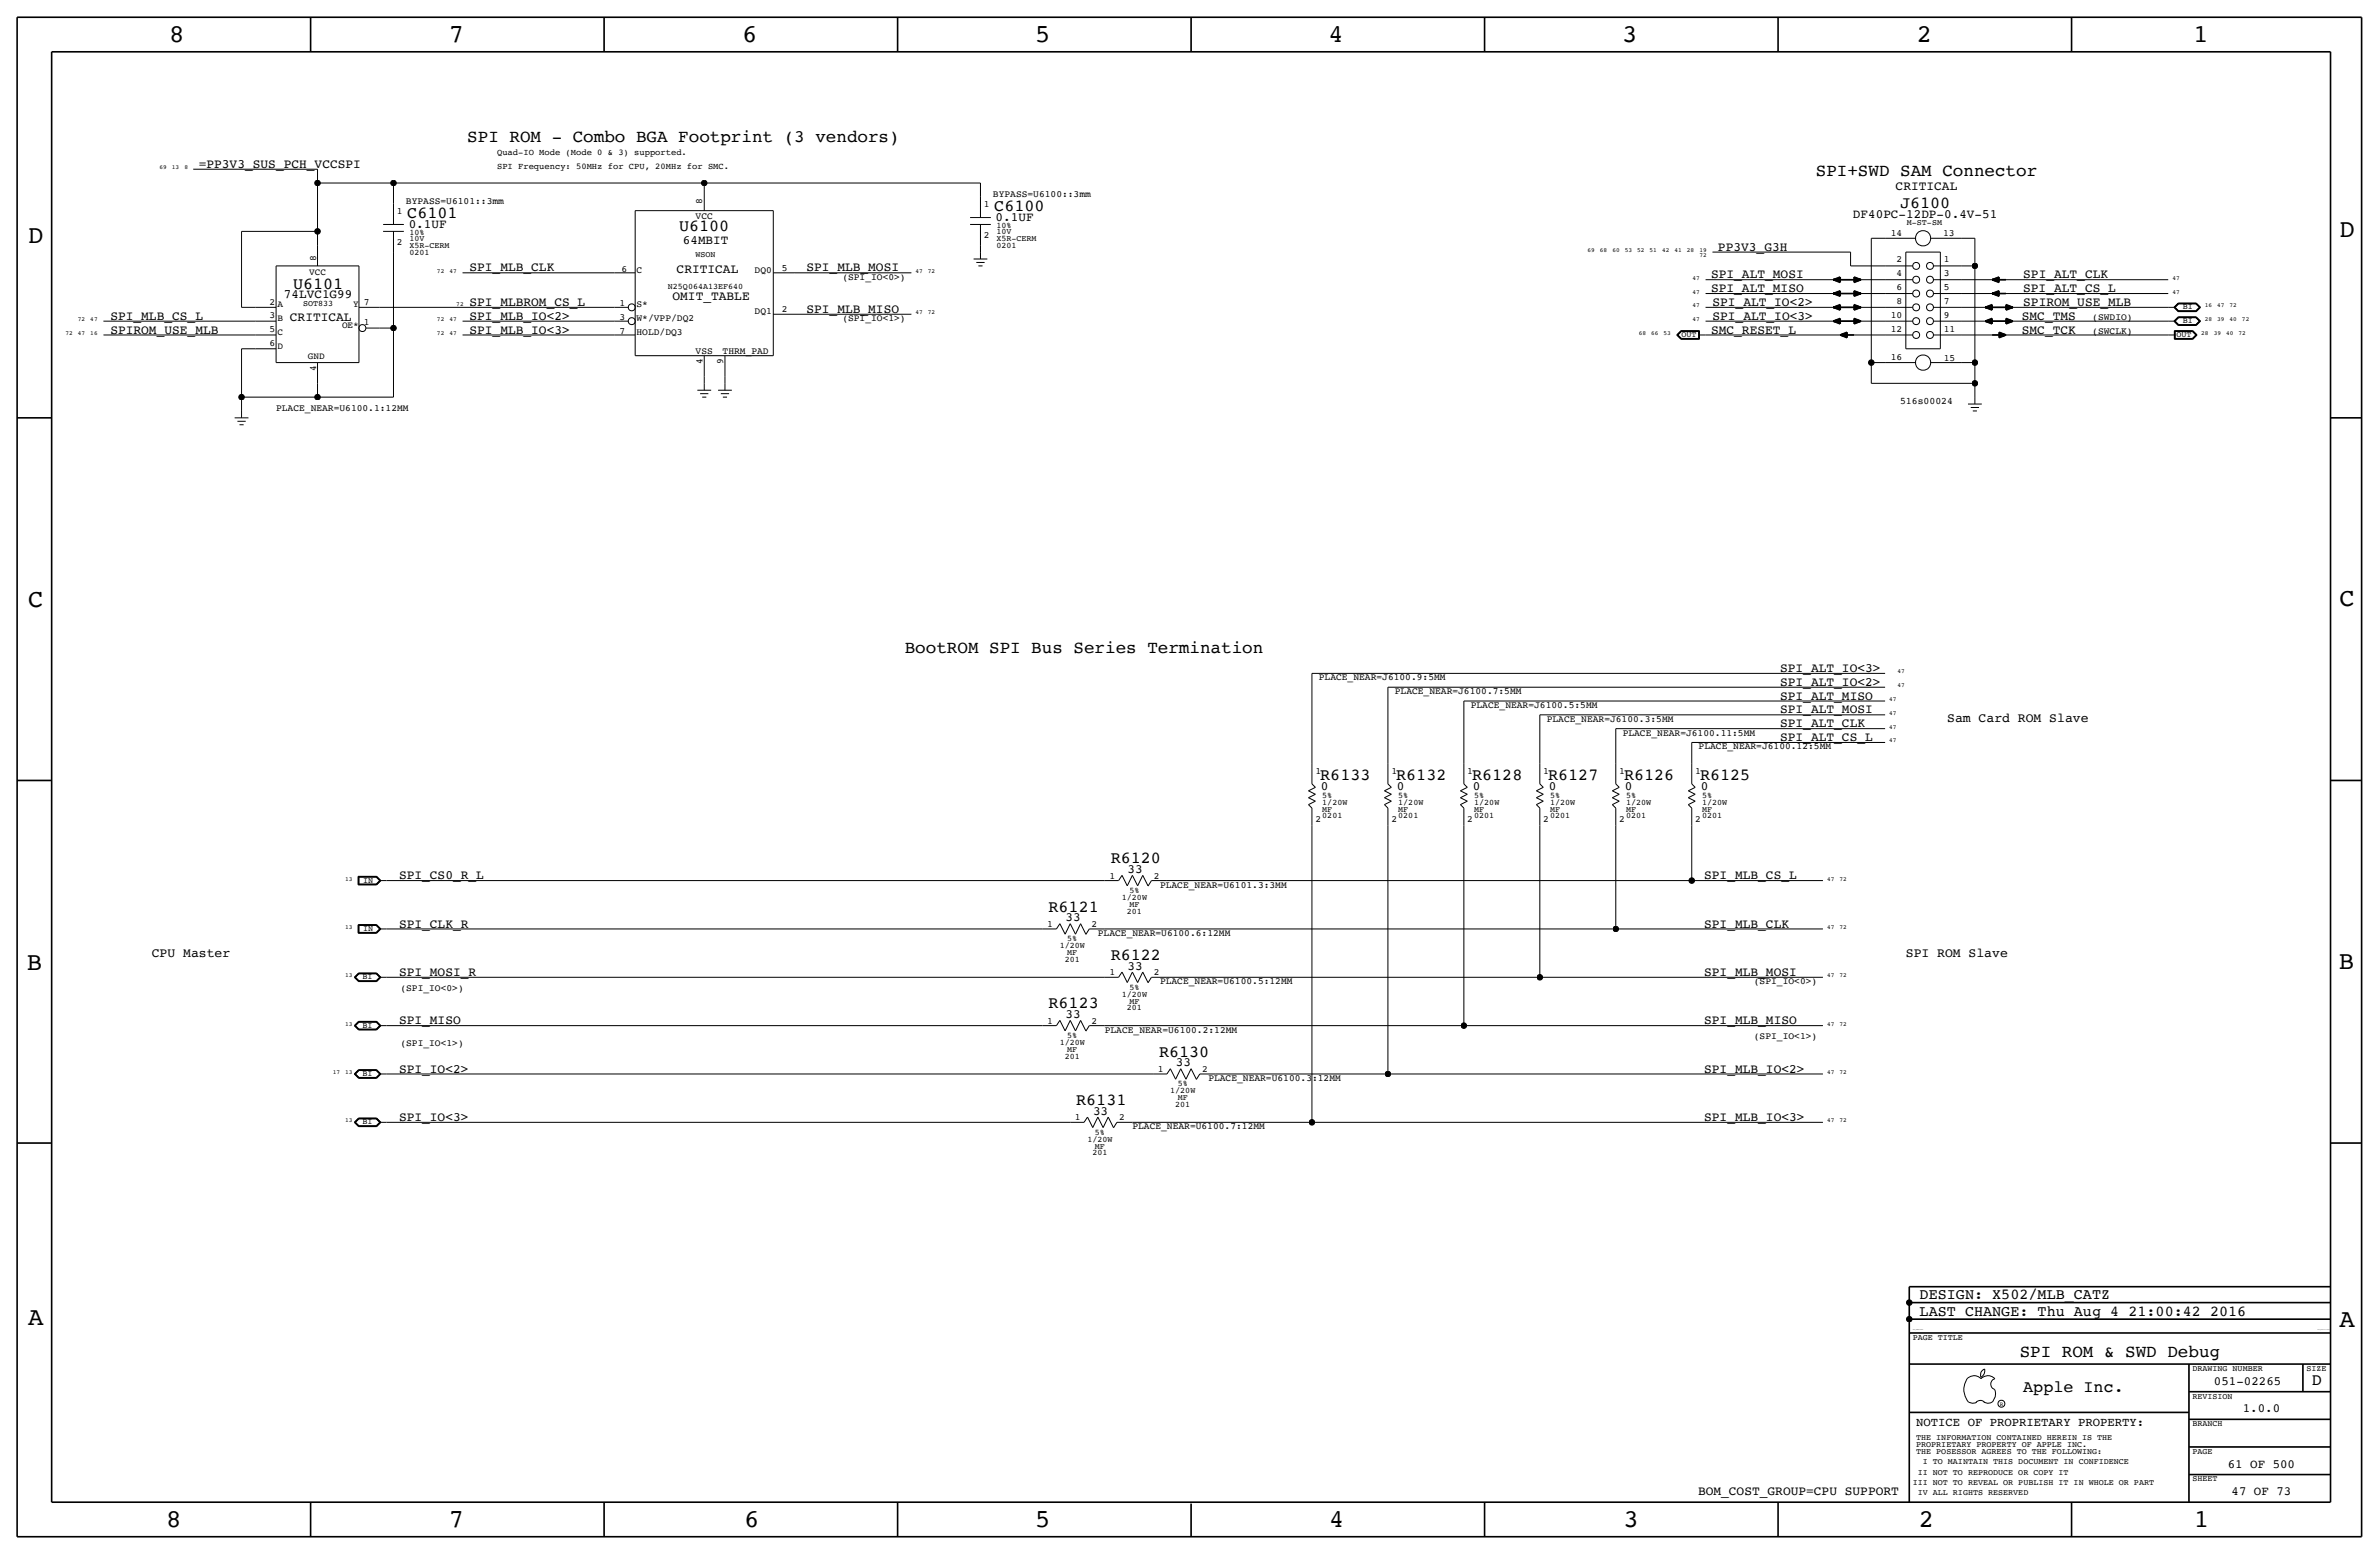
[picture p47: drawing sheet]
<svg xmlns="http://www.w3.org/2000/svg" width="875mm" height="572mm" viewBox="0 0 875 572" stroke-linecap="round" stroke-linejoin="round" font-family="sans-serif">
<defs><g id="words">
<g font-size="9.4">
<text x="62.2" y="15.5">8</text>
<text x="165.1" y="15.5">7</text>
<text x="273" y="15.5">6</text>
<text x="380.7" y="15.5">5</text>
<text x="488.7" y="15.5">4</text>
<text x="596.6" y="15.5">3</text>
<text x="705" y="15.5">2</text>
<text x="806.6" y="15.5">1</text>
<text x="10.4" y="89.4">D</text>
<text x="860.5" y="87.1">D</text>
<text x="10.4" y="223.3">C</text>
<text x="860.5" y="222.8">C</text>
<text x="9.9" y="356.6">B</text>
<text x="860.2" y="356.4">B</text>
<text x="10.4" y="487.4">A</text>
<text x="860.5" y="488.2">A</text>
<text x="61.2" y="561.6">8</text>
<text x="165.1" y="561.6">7</text>
<text x="273.8" y="561.6">6</text>
<text x="380.7" y="561.6">5</text>
<text x="488.9" y="561.6">4</text>
<text x="597.1" y="561.6">3</text>
<text x="705.8" y="561.6">2</text>
<text x="806.9" y="561.6">1</text>
</g>
<g font-size="6.5">
<text x="171.9" y="52.1">SPI ROM - Combo BGA Footprint (3 vendors)</text>
<text x="667.9" y="64.8">SPI+SWD SAM Connector</text>
<text x="332.8" y="240">BootROM SPI Bus Series Termination</text>
<text x="742.9" y="499.1">SPI ROM &amp; SWD Debug</text>
</g>
<g font-size="6.2">
<text x="365.7" y="77.5">C6100</text>
<text x="698.9" y="76.5">J6100</text>
<text x="149.8" y="80">C6101</text>
<text x="249.8" y="85.1">U6100</text>
<text x="107.8" y="106.1">U6101</text>
<text x="485.6" y="286.8">R6133</text>
<text x="513.5" y="286.8">R6132</text>
<text x="541.5" y="286.8">R6128</text>
<text x="569.4" y="286.8">R6127</text>
<text x="597.4" y="286.8">R6126</text>
<text x="625.3" y="286.8">R6125</text>
<text x="408.5" y="317.5">R6120</text>
<text x="385.7" y="335.3">R6121</text>
<text x="408.5" y="353.1">R6122</text>
<text x="385.7" y="370.8">R6123</text>
<text x="426.3" y="388.6">R6130</text>
<text x="395.8" y="406.4">R6131</text>
<text x="850.3" y="509.3">D</text>
<text x="744.2" y="511.8">Apple Inc.</text>
</g>
<g font-size="5.6">
<text x="706.1" y="477.8">DESIGN: X502/MLB_CATZ</text>
<text x="706.1" y="483.9">LAST CHANGE: Thu Aug 4 21:00:42 2016</text>
</g>
<g font-size="4.8">
<text x="716.2" y="265.4">Sam Card ROM Slave</text>
<text x="55.8" y="351.8">CPU Master</text>
<text x="701" y="351.8">SPI ROM Slave</text>
</g>
<g font-size="4.7">
<text x="73.1" y="61.7">=PP3V3_SUS_PCH_VCCSPI</text>
<text x="697.2" y="69.9">CRITICAL</text>
<text x="150.3" y="83.8">0.1UF</text>
<text x="366.2" y="81.3">0.1UF</text>
<text x="681.5" y="80">DF40PC-12DP-0.4V-51</text>
<text x="251.1" y="89.7">64MBIT</text>
<text x="631.9" y="92.2">PP3V3_G3H</text>
<text x="172.7" y="99.8">SPI_MLB_CLK</text>
<text x="248.9" y="100.3">CRITICAL</text>
<text x="296.6" y="99.8">SPI_MLB_MOSI</text>
<text x="629.4" y="102.4">SPI_ALT_MOSI</text>
<text x="629.4" y="107.4">SPI_ALT_MISO</text>
<text x="744.2" y="107.4">SPI_ALT_CS_L</text>
<text x="744.2" y="102.4">SPI_ALT_CLK</text>
<text x="104.5" y="109.6">74LVC1G99</text>
<text x="172.7" y="112.5">SPI_MLBROM_CS_L</text>
<text x="247.4" y="110.5">OMIT_TABLE</text>
<text x="629.9" y="112.5">SPI_ALT_IO&lt;2&gt;</text>
<text x="744.2" y="112.5">SPIROM_USE_MLB</text>
<text x="40.6" y="117.6">SPI_MLB_CS_L</text>
<text x="106.6" y="118.1">CRITICAL</text>
<text x="172.7" y="117.6">SPI_MLB_IO&lt;2&gt;</text>
<text x="296.6" y="115.1">SPI_MLB_MISO</text>
<text x="629.9" y="117.6">SPI_ALT_IO&lt;3&gt;</text>
<text x="743.7" y="117.6">SMC_TMS</text>
<text x="40.6" y="122.7">SPIROM_USE_MLB</text>
<text x="172.7" y="122.7">SPI_MLB_IO&lt;3&gt;</text>
<text x="629.4" y="122.7">SMC_RESET_L</text>
<text x="743.7" y="122.7">SMC_TCK</text>
<text x="654.8" y="247.1">SPI_ALT_IO&lt;3&gt;</text>
<text x="654.8" y="257.3">SPI_ALT_MISO</text>
<text x="654.8" y="252.2">SPI_ALT_IO&lt;2&gt;</text>
<text x="654.8" y="262.4">SPI_ALT_MOSI</text>
<text x="654.8" y="267.5">SPI_ALT_CLK</text>
<text x="654.8" y="272.5">SPI_ALT_CS_L</text>
<text x="485.9" y="290.6">0</text>
<text x="513.8" y="290.6">0</text>
<text x="541.7" y="290.6">0</text>
<text x="569.7" y="290.6">0</text>
<text x="597.6" y="290.6">0</text>
<text x="625.6" y="290.6">0</text>
<text x="146.8" y="323.3">SPI_CS0_R_L</text>
<text x="414.7" y="321.1">33</text>
<text x="626.8" y="323.3">SPI_MLB_CS_L</text>
<text x="146.8" y="341.1">SPI_CLK_R</text>
<text x="391.9" y="338.8">33</text>
<text x="626.8" y="341.1">SPI_MLB_CLK</text>
<text x="146.8" y="358.9">SPI_MOSI_R</text>
<text x="414.7" y="356.6">33</text>
<text x="626.8" y="358.9">SPI_MLB_MOSI</text>
<text x="146.8" y="376.7">SPI_MISO</text>
<text x="391.9" y="374.4">33</text>
<text x="626.8" y="376.7">SPI_MLB_MISO</text>
<text x="146.8" y="394.5">SPI_IO&lt;2&gt;</text>
<text x="432.5" y="392.2">33</text>
<text x="626.8" y="394.5">SPI_MLB_IO&lt;2&gt;</text>
<text x="146.8" y="412.2">SPI_IO&lt;3&gt;</text>
<text x="402" y="410">33</text>
<text x="626.8" y="412.2">SPI_MLB_IO&lt;3&gt;</text>
<text x="624.6" y="549.9">BOM_COST_GROUP=CPU SUPPORT</text>
</g>
<g font-size="4.6">
<text x="814.3" y="509.3">051-02265</text>
<text x="824.9" y="519.4">1.0.0</text>
<text x="819.4" y="539.8">61 OF 500</text>
<text x="820.8" y="549.9">47 OF 73</text>
</g>
<text font-size="4.5" x="704.8" y="524.5">NOTICE OF PROPRIETARY PROPERTY:</text>
<text font-size="3.6" x="698.9" y="148.6">516s00024</text>
<g font-size="3.5">
<text x="149.3" y="74.9">BYPASS=U6101::3mm</text>
<text x="258.3" y="74.9" transform="rotate(-90 258.3 74.9)">8</text>
<text x="361.9" y="76.2">1</text>
<text x="365.2" y="72.4">BYPASS=U6100::3mm</text>
<text x="146" y="78.7">1</text>
<text x="255.8" y="80.5">VCC</text>
<text x="361.9" y="87.6">2</text>
<text x="695.5" y="86.9">14</text>
<text x="714.7" y="86.9">13</text>
<text x="146" y="90.2">2</text>
<text x="113.7" y="101.1">VCC</text>
<text x="116.3" y="96" transform="rotate(-90 116.3 96)">8</text>
<text x="228.6" y="99.9">6</text>
<text x="234.1" y="100.3">C</text>
<text x="277.6" y="100.3">DQ0</text>
<text x="287.6" y="99.6">5</text>
<text x="697.6" y="101.6">4</text>
<text x="697.6" y="96.5">2</text>
<text x="715" y="101.6">3</text>
<text x="715" y="96.5">1</text>
<text x="309.8" y="102.9">(SPI_IO&lt;0&gt;)</text>
<text x="697.6" y="106.7">6</text>
<text x="715" y="106.7">5</text>
<text x="99.2" y="112">2</text>
<text x="102.1" y="113">A</text>
<text x="130" y="113">Y</text>
<text x="133.8" y="112">7</text>
<text x="227.8" y="112.6">1</text>
<text x="234.1" y="113">S*</text>
<text x="697.6" y="111.8">8</text>
<text x="715" y="111.8">7</text>
<text x="99.2" y="117.1">3</text>
<text x="102.1" y="118.1">B</text>
<text x="133.8" y="119.6">1</text>
<text x="227.8" y="117.7">3</text>
<text x="234.1" y="118.1">W*/VPP/DQ2</text>
<text x="277.6" y="115.6">DQ1</text>
<text x="287.6" y="114.9">2</text>
<text x="309.8" y="118.1">(SPI_IO&lt;1&gt;)</text>
<text x="695.5" y="116.8">10</text>
<text x="715" y="116.8">9</text>
<text x="769.6" y="117.6">(SWDIO)</text>
<text x="99.2" y="122.2">5</text>
<text x="102.1" y="123.2">C</text>
<text x="125.8" y="120.6">OE*</text>
<text x="227.8" y="122.7">7</text>
<text x="234.1" y="123.2">HOLD/DQ3</text>
<text x="695.5" y="121.9">12</text>
<text x="715" y="121.9">11</text>
<text x="769.6" y="122.7">(SWCLK)</text>
<text x="99.2" y="127.3">6</text>
<text x="102.1" y="128.3">D</text>
<text x="255.8" y="130.3">VSS</text>
<text x="265.8" y="130.3">THRM_PAD</text>
<text x="113.2" y="132.1">GND</text>
<text x="116.3" y="136.5" transform="rotate(-90 116.3 136.5)">4</text>
<text x="258.4" y="134" transform="rotate(-90 258.4 134)">4</text>
<text x="266" y="134" transform="rotate(-90 266 134)">9</text>
<text x="695.5" y="132.3">16</text>
<text x="715" y="132.6">15</text>
<text x="101.5" y="151.1">PLACE_NEAR=U6100.1:12MM</text>
<text x="485.1" y="250.2">PLACE_NEAR=J6100.9:5MM</text>
<text x="513" y="255.3">PLACE_NEAR=J6100.7:5MM</text>
<text x="541" y="260.4">PLACE_NEAR=J6100.5:5MM</text>
<text x="568.9" y="265.4">PLACE_NEAR=J6100.3:5MM</text>
<text x="596.8" y="270.5">PLACE_NEAR=J6100.11:5MM</text>
<text x="624.8" y="275.6">PLACE_NEAR=J6100.12:5MM</text>
<text x="483.8" y="284.5">1</text>
<text x="511.8" y="284.5">1</text>
<text x="539.7" y="284.5">1</text>
<text x="567.6" y="284.5">1</text>
<text x="595.6" y="284.5">1</text>
<text x="623.5" y="284.5">1</text>
<text x="483.8" y="302.3">2</text>
<text x="511.8" y="302.3">2</text>
<text x="539.7" y="302.3">2</text>
<text x="567.6" y="302.3">2</text>
<text x="595.6" y="302.3">2</text>
<text x="623.5" y="302.3">2</text>
<text x="408" y="323.1">1</text>
<text x="424.4" y="323.1">2</text>
<text x="426.7" y="326.4">PLACE_NEAR=U6101.3:3MM</text>
<text x="385.2" y="340.9">1</text>
<text x="401.5" y="340.9">2</text>
<text x="403.8" y="344.2">PLACE_NEAR=U6100.6:12MM</text>
<text x="408" y="358.6">1</text>
<text x="424.4" y="358.6">2</text>
<text x="147.3" y="364.5">(SPI_IO&lt;0&gt;)</text>
<text x="426.7" y="362">PLACE_NEAR=U6100.5:12MM</text>
<text x="645.1" y="361.9">(SPI_IO&lt;0&gt;)</text>
<text x="385.2" y="376.4">1</text>
<text x="401.5" y="376.4">2</text>
<text x="406.3" y="379.7">PLACE_NEAR=U6100.2:12MM</text>
<text x="645.1" y="382.3">(SPI_IO&lt;1&gt;)</text>
<text x="147.3" y="384.8">(SPI_IO&lt;1&gt;)</text>
<text x="425.8" y="394.2">1</text>
<text x="442.2" y="394.2">2</text>
<text x="444.4" y="397.5">PLACE_NEAR=U6100.3:12MM</text>
<text x="395.3" y="412">1</text>
<text x="411.7" y="412">2</text>
<text x="416.5" y="415.3">PLACE_NEAR=U6100.7:12MM</text>
</g>
<g font-size="3.2">
<text x="182.8" y="57.2">Quad-IO Mode (Mode 0 &amp; 3) supported.</text>
<text x="182.8" y="62.2">SPI Frequency: 50MHz for CPU, 20MHz for SMC.</text>
</g>
<g font-size="3.1">
<text x="366.5" y="83.8">10%</text>
<text x="701.4" y="82.8">M-ST-SM</text>
<text x="150.6" y="88.6">10V</text>
<text x="150.6" y="86.4">10%</text>
<text x="366.5" y="88.6">X5R-CERM</text>
<text x="366.5" y="86.1">10V</text>
<text x="150.6" y="93.7">0201</text>
<text x="150.6" y="91.2">X5R-CERM</text>
<text x="255.8" y="94.5">WSON</text>
<text x="366.5" y="91.2">0201</text>
<text x="245.7" y="106.2">N25Q064A13EF640</text>
<text x="111.5" y="112.4">SOT833</text>
<text x="802.8" y="113.8">BI</text>
<text x="802.8" y="118.9">BI</text>
<text x="618.4" y="124">OUT</text>
<text x="800.6" y="124">OUT</text>
<text x="486.4" y="293.4">5%</text>
<text x="514.3" y="293.4">5%</text>
<text x="542.2" y="293.4">5%</text>
<text x="570.2" y="293.4">5%</text>
<text x="598.1" y="293.4">5%</text>
<text x="626.1" y="293.4">5%</text>
<text x="486.4" y="298.5">MF</text>
<text x="486.4" y="295.9">1/20W</text>
<text x="514.3" y="298.5">MF</text>
<text x="514.3" y="295.9">1/20W</text>
<text x="542.2" y="298.5">MF</text>
<text x="542.2" y="295.9">1/20W</text>
<text x="570.2" y="298.5">MF</text>
<text x="570.2" y="295.9">1/20W</text>
<text x="598.1" y="298.5">MF</text>
<text x="598.1" y="295.9">1/20W</text>
<text x="626.1" y="298.5">MF</text>
<text x="626.1" y="295.9">1/20W</text>
<text x="486.4" y="301">0201</text>
<text x="514.3" y="301">0201</text>
<text x="542.2" y="301">0201</text>
<text x="570.2" y="301">0201</text>
<text x="598.1" y="301">0201</text>
<text x="626.1" y="301">0201</text>
<text x="133.6" y="324.6">IN</text>
<text x="415.4" y="328.4">5%</text>
<text x="412.6" y="331">1/20W</text>
<text x="415.4" y="333.5">MF</text>
<text x="414.5" y="336">201</text>
<text x="133.6" y="342.4">IN</text>
<text x="392.6" y="346.2">5%</text>
<text x="389.8" y="348.7">1/20W</text>
<text x="391.6" y="353.8">201</text>
<text x="392.6" y="351.3">MF</text>
<text x="133.3" y="360.2">BI</text>
<text x="415.4" y="364">5%</text>
<text x="412.6" y="366.5">1/20W</text>
<text x="414.5" y="371.6">201</text>
<text x="415.4" y="369.1">MF</text>
<text x="133.3" y="378">BI</text>
<text x="392.6" y="381.8">5%</text>
<text x="389.8" y="384.3">1/20W</text>
<text x="391.6" y="389.4">201</text>
<text x="392.6" y="386.8">MF</text>
<text x="133.3" y="395.7">BI</text>
<text x="433.2" y="399.5">5%</text>
<text x="430.4" y="402.1">1/20W</text>
<text x="432.3" y="407.2">201</text>
<text x="433.2" y="404.6">MF</text>
<text x="133.3" y="413.5">BI</text>
<text x="399.9" y="419.9">1/20W</text>
<text x="402.7" y="417.3">5%</text>
<text x="401.8" y="424.9">201</text>
<text x="402.7" y="422.4">MF</text>
<text x="703.5" y="492.8">PAGE TITLE</text>
<text x="806.4" y="504.2">DRAWING NUMBER</text>
<text x="848.3" y="504.2">SIZE</text>
<text x="806.4" y="514.3">REVISION</text>
<text x="806.4" y="524.5">BRANCH</text>
<text x="704.8" y="532.1">PROPRIETARY PROPERTY OF APPLE INC.</text>
<text x="704.8" y="529.6">THE INFORMATION CONTAINED HEREIN IS THE</text>
<text x="704.8" y="534.7">THE POSESSOR AGREES TO THE FOLLOWING:</text>
<text x="707.2" y="538.5">I TO MAINTAIN THIS DOCUMENT IN CONFIDENCE</text>
<text x="806.4" y="534.7">PAGE</text>
<text x="705.4" y="542.3">II NOT TO REPRODUCE OR COPY IT</text>
<text x="806.4" y="544.8">SHEET</text>
<text x="703.5" y="546.1">III NOT TO REVEAL OR PUBLISH IT IN WHOLE OR PART</text>
<text x="705.4" y="549.9">IV ALL RIGHTS RESERVED</text>
</g>
<g font-size="2.3">
<text x="58.7" y="62.2">69</text>
<text x="63.2" y="62.2">13</text>
<text x="67.8" y="62.2">8</text>
<text x="583.9" y="92.7">69</text>
<text x="588.5" y="92.7">68</text>
<text x="593" y="92.7">60</text>
<text x="597.6" y="92.7">53</text>
<text x="602.2" y="92.7">52</text>
<text x="606.8" y="92.7">51</text>
<text x="611.3" y="92.7">42</text>
<text x="615.9" y="92.7">41</text>
<text x="620.5" y="92.7">28</text>
<text x="625" y="94.5">72</text>
<text x="625" y="92.7">19</text>
<text x="160.7" y="100.3">72</text>
<text x="165.3" y="100.3">47</text>
<text x="336.8" y="100.3">47</text>
<text x="341.3" y="100.3">72</text>
<text x="622.5" y="102.9">47</text>
<text x="622.5" y="108">47</text>
<text x="799" y="108">47</text>
<text x="799" y="102.9">47</text>
<text x="167.8" y="112.5">72</text>
<text x="622.5" y="113">47</text>
<text x="810.9" y="113">16</text>
<text x="815.5" y="113">47</text>
<text x="820.1" y="113">72</text>
<text x="28.7" y="118.1">72</text>
<text x="33.2" y="118.1">47</text>
<text x="160.7" y="118.1">72</text>
<text x="165.3" y="118.1">47</text>
<text x="336.8" y="115.6">47</text>
<text x="341.3" y="115.6">72</text>
<text x="622.5" y="118.1">47</text>
<text x="810.9" y="118.1">28</text>
<text x="815.5" y="118.1">39</text>
<text x="820.1" y="118.1">40</text>
<text x="824.6" y="118.1">72</text>
<text x="24.1" y="123.2">72</text>
<text x="28.7" y="123.2">47</text>
<text x="33.2" y="123.2">16</text>
<text x="160.7" y="123.2">72</text>
<text x="165.3" y="123.2">47</text>
<text x="602.7" y="123.2">68</text>
<text x="607.3" y="123.2">66</text>
<text x="611.9" y="123.2">53</text>
<text x="809.7" y="123.2">28</text>
<text x="814.2" y="123.2">39</text>
<text x="818.8" y="123.2">40</text>
<text x="823.4" y="123.2">72</text>
<text x="697.9" y="247.6">47</text>
<text x="694.9" y="257.8">47</text>
<text x="697.9" y="252.7">47</text>
<text x="694.9" y="262.9">47</text>
<text x="694.9" y="268">47</text>
<text x="694.9" y="273">47</text>
<text x="126.9" y="323.8">13</text>
<text x="672" y="323.8">47</text>
<text x="676.6" y="323.8">72</text>
<text x="126.9" y="341.6">13</text>
<text x="672" y="341.6">47</text>
<text x="676.6" y="341.6">72</text>
<text x="127" y="359.4">13</text>
<text x="672" y="359.4">47</text>
<text x="676.6" y="359.4">72</text>
<text x="127" y="377.2">13</text>
<text x="672" y="377.2">47</text>
<text x="676.6" y="377.2">72</text>
<text x="122.4" y="395">17</text>
<text x="127" y="395">13</text>
<text x="672" y="395">47</text>
<text x="676.6" y="395">72</text>
<text x="127" y="412.8">13</text>
<text x="672" y="412.7">47</text>
<text x="676.6" y="412.7">72</text>
</g>
<text font-size="2.2" x="735.5" y="516.9">R</text>
<g font-size=".4">
<text x="703.5" y="488.9">SYNC_MASTER=PAULM</text>
<text x="852.4" y="488.9">SYNC_DATE=06/15/2015</text>
</g>
</g></defs>
<g fill="none" stroke="#000" stroke-width=".37">
<path d="M71.1 62.2h45.7zM116.8 67.3h27.9zM116.8 62.2v5.1zM116.8 67.3v17.8zM144.7 67.3h114.3zM144.7 67.3v7.6zM144.7 74.9v7.7zM233.6 77.5h50.8zM233.6 77.5v53.3zM259 67.3v2.6zM259 69.9v7.6zM259 67.3h101.6z"/>
<path d="M284.4 77.5v53.3zM360.6 67.3v5.1zM360.6 72.4v7.6zM88.8 85.1h28zM88.8 85.1v27.9zM101.5 97.8h30.5zM101.5 97.8v35.5zM116.8 85.1v5.1zM116.8 90.2v7.6zM132 97.8v35.5zM140.9 82.6h7.6zM140.9 85.1h7.6z"/>
<path d="M144.7 92.7v28zM144.7 85.1v7.6zM356.8 80h7.6zM356.8 82.6h7.6zM358.1 95.3h5.1zM359.1 96.5h3.1zM359.9 97.8h1.5zM360.6 90.2v2.5zM360.6 92.7v2.6zM360.6 82.5v7.7zM629.9 92.7h50.8zM680.7 92.7v5.1z"/>
<path d="M680.7 97.8h12.7zM688.3 87.6v45.8zM688.3 87.6h5.1zM693.4 87.6h11.1zM693.4 97.8h10.1zM701 92.7h12.7zM701 92.7v35.6zM710.1 87.6h11.2zM711.1 97.8h10.2zM713.7 92.7v35.6zM721.3 87.6h5.1zM721.3 97.8h5.1z"/>
<path d="M726.4 87.6v10.2zM726.4 97.8v35.5zM38 118.1h55.9zM88.8 113h5.1zM93.9 118.1h7.6zM93.9 113h7.6zM132 113h7.6zM139.6 113h86.4zM170.1 100.3h55.9zM170.1 118.1h55.9zM226 113h5.1zM226 118.1h5.1z"/>
<path d="M226 100.3h7.6zM284.4 115.6h7.6zM284.4 100.3h7.6zM292 115.6h43.2zM292 100.3h43.2zM627.3 118.1h66.1zM627.3 108h66.1zM627.3 113h66.1zM627.3 102.9h66.1zM693.4 102.9h10.1zM693.4 118.1h10.1zM693.4 113h10.1z"/>
<path d="M693.4 108h10.1zM711.1 118.1h10.2zM711.1 113h10.2zM711.1 108h10.2zM711.1 102.9h10.2zM721.3 118.1h76.2zM721.3 102.9h76.2zM721.3 108h76.2zM721.3 113h76.2zM797.5 113h2.5zM797.5 118.1h2.5zM799.6 113l1.6 1.6z"/>
<path d="M799.6 118.1l1.6 1.6zM799.6 113l1.6-1.5zM799.6 118.1l1.6-1.6zM799.7 113l1.5-1.4zM799.7 118.1l1.5-1.5zM799.7 113l1.5 1.5zM799.7 118.1l1.5 1.5zM799.9 113l1.4 1.4zM799.9 118.1l1.4 1.4zM799.9 118.1l1.4-1.4zM800 113l1.3-1.2zM800 118.1l1.3-1.3z"/>
<path d="M800 113l1.3 1.3zM800 118.1l1.3 1.3zM801.2 114.6h6.6zM801.2 119.7h6.6zM801.2 111.5h6.6zM801.2 116.5h6.6zM801.2 111.6h6.6zM801.2 116.6h6.6zM801.2 114.5h6.6zM801.2 119.6h6.6zM801.3 114.4h6.4zM801.3 119.5h6.4z"/>
<path d="M801.3 111.7l-1.4 1.3zM801.3 111.7h6.4zM801.3 116.7h6.4zM801.3 114.3h6.4zM801.3 111.8h6.4zM801.3 119.4h6.4zM801.3 116.8h6.4zM807.7 111.8l1.2 1.2zM807.7 116.8l1.2 1.3zM807.7 114.3l1.2-1.3zM807.7 119.4l1.2-1.3zM807.7 111.7l1.4 1.3z"/>
<path d="M807.7 116.7l1.4 1.4zM807.7 114.4l1.4-1.4zM807.7 119.5l1.4-1.4zM807.8 114.5l1.4-1.5zM807.8 119.6l1.4-1.5zM807.8 111.6l1.4 1.4zM807.8 116.6l1.4 1.5zM807.8 119.7l1.6-1.6zM807.8 111.5l1.6 1.5zM807.8 116.5l1.6 1.6zM809.4 113l-1.6 1.6zM38 123.2h55.9z"/>
<path d="M88.8 128.3v17.8zM88.8 128.3h5.1zM93.9 123.2h7.6zM93.9 128.3h7.6zM101.5 133.4h30.5zM116.8 133.3v7.7zM134.6 120.7h5zM139.6 120.7h5.1zM144.7 120.7v25.4zM170.1 123.2h55.9zM226 123.2h7.6zM233.6 130.8h50.8z"/>
<path d="M259 138.4v2.6zM259 130.8v7.6zM266.6 138.4v2.6zM266.6 130.8v7.6zM616.7 123.2l1.6 1.6zM616.7 123.2l1.6-1.6zM616.9 123.2l1.4-1.5zM616.9 123.2l1.4 1.5zM617 123.2l1.4 1.4zM617 123.2l1.4-1.4zM617.2 123.2l1.2 1.3zM617.2 123.2l1.2-1.3z"/>
<path d="M618.3 121.6h6.8zM618.3 124.8h6.8zM618.3 124.7h6.7zM618.3 121.7h6.7zM618.4 121.8h6.5zM618.4 124.6h6.5zM618.4 121.9h6.4zM618.4 124.5h6.4zM624.8 123.2h2.5zM624.8 121.9v2.6zM624.9 121.8v2.8zM625 121.7v3z"/>
<path d="M625.1 121.6v3.2zM627.3 123.2h66.1zM688.3 133.4v7.6zM688.3 133.4h5.1zM693.4 133.4h11.1zM693.4 123.2h10.1zM701 128.3h12.7zM710.1 133.4h11.2zM711.1 123.2h10.2zM721.3 133.4h5.1zM721.3 123.2h76.2zM726.4 133.3v7.7z"/>
<path d="M797.5 123.2h2.5zM799.7 124.8h6.9zM799.7 121.6v3.2zM799.7 121.6h6.9zM799.8 121.7v3zM799.8 124.7h6.7zM799.8 121.7h6.7zM799.9 121.8h6.5zM799.9 121.8v2.8zM799.9 124.6h6.6zM800 121.9h6.4zM800 121.9v2.6z"/>
<path d="M800 124.5h6.4zM806.4 124.5l1.3-1.3zM806.4 121.9l1.3 1.3zM806.4 121.8l1.4 1.4zM806.4 124.6l1.4-1.4zM806.5 124.7l1.5-1.5zM806.5 121.7l1.5 1.5zM806.6 121.6l1.5 1.6zM806.6 124.8l1.5-1.6zM86.3 153.7h5.1zM87.3 154.9h3.1zM88.1 156.2h1.5z"/>
<path d="M88.8 146.1h28zM88.8 146.1v5zM88.8 151.1v2.6zM116.8 146.1h27.9zM116.8 141v5.1zM256.5 143.5h5.1zM257.5 144.8h3.1zM258.3 146.1h1.5zM259 141v2.5zM264.1 143.5h5.1zM265.1 144.8h3.1zM265.9 146.1h1.5z"/>
<path d="M266.6 141v2.5zM688.3 141h38.1zM723.8 148.6h5.1zM724.9 149.9h3zM725.6 151.1h1.6zM726.4 141v5zM726.4 146.1v2.5zM482.5 247.6v33.1zM482.5 247.7h210.9zM510.5 252.7v28zM510.5 252.7h182.9zM538.4 257.8v22.9z"/>
<path d="M538.4 257.8h155zM566.4 262.9v17.8zM566.4 262.9h127zM594.3 268v12.7zM594.3 268h99.1zM622.2 273v7.7zM622.2 273.1h71.2zM481.3 295.9l1.2 1.3zM481.3 293.4l2.5 1.2zM481.3 290.8l2.5 1.3zM481.3 290.8l2.5-1.2zM481.3 295.9l2.5-1.3z"/>
<path d="M481.3 293.4l2.5-1.3zM482.5 280.7v7.6zM482.5 297.2v6.3zM482.5 288.3l1.3 1.3zM509.2 290.8l2.6-1.2zM509.2 295.9l2.6-1.3zM509.2 293.4l2.6-1.3zM509.2 295.9l1.3 1.3zM509.2 293.4l2.6 1.2zM509.2 290.8l2.6 1.3zM510.5 288.3l1.3 1.3zM510.5 280.7v7.6z"/>
<path d="M510.5 297.2v6.3zM537.2 290.8l2.5-1.2zM537.2 295.9l2.5-1.3zM537.2 293.4l2.5-1.3zM537.2 295.9l1.2 1.3zM537.2 293.4l2.5 1.2zM537.2 290.8l2.5 1.3zM538.4 288.3l1.3 1.3zM538.4 280.7v7.6zM538.4 297.2v6.3zM565.1 295.9l1.3 1.3zM565.1 293.4l2.5 1.2z"/>
<path d="M565.1 290.8l2.5 1.3zM565.1 290.8l2.5-1.2zM565.1 295.9l2.5-1.3zM565.1 293.4l2.5-1.3zM566.4 288.3l1.2 1.3zM566.4 280.7v7.6zM566.4 297.2v6.3zM593 290.8l2.6-1.2zM593 295.9l2.6-1.3zM593 293.4l2.6-1.3zM593 295.9l1.3 1.3zM593 293.4l2.6 1.2z"/>
<path d="M593 290.8l2.6 1.3zM594.3 288.3l1.3 1.3zM594.3 280.7v7.6zM594.3 297.2v6.3zM621 295.9l1.2 1.3zM621 293.4l2.5 1.2zM621 290.8l2.5 1.3zM621 290.8l2.5-1.2zM621 295.9l2.5-1.3zM621 293.4l2.5-1.3zM622.2 280.7v7.6zM622.2 297.2v6.3z"/>
<path d="M622.2 288.3l1.3 1.3zM482.5 303.5v109.3zM510.5 303.5v91.5zM538.4 303.5v73.7zM566.4 303.5v55.9zM594.3 303.5v38.1zM622.2 303.5v20.4zM131.7 322.3h6.8zM131.7 322.3v3.1zM131.7 325.4h6.8zM131.8 322.4v2.9zM131.8 325.3h6.7z"/>
<path d="M131.8 322.4h6.7zM131.9 322.5v2.7zM131.9 325.2h6.5zM131.9 322.5h6.5zM132 322.6h6.4zM132 322.6v2.5zM132 325.1h6.4zM138.4 325.1l1.2-1.3zM138.4 322.6l1.2 1.3zM138.4 325.2l1.4-1.3zM138.4 322.5l1.4 1.4zM138.5 322.4l1.5 1.5z"/>
<path d="M138.5 325.4l1.6-1.6zM138.5 322.3l1.6 1.6zM139.6 323.9h2.6zM140 323.9l-1.5 1.4zM142.2 323.9h264.1zM389.8 339.7l2 3.9zM389.8 339.7l-1.2 1.9zM393.6 339.7l-1.8 3.9zM393.6 339.7l2 3.9zM397.5 339.7l-1.9 3.9zM397.5 339.7l1.9 3.9zM406.3 323.9h5.1z"/>
<path d="M412.7 321.9l1.9 3.9zM412.7 321.9l-1.3 2zM416.5 321.9l-1.9 3.9zM416.5 321.9l1.9 3.9zM420.3 321.9l-1.9 3.9zM420.3 321.9l1.9 3.9zM423.5 323.9h5.7zM423.5 323.9l-1.3 2zM429.2 323.9h193zM622.2 323.9h48.3zM130.3 359.4l1.6-1.6zM130.3 359.4l1.6 1.6z"/>
<path d="M130.5 359.4l1.4 1.5zM130.5 359.4l1.4-1.5zM130.6 359.4l1.4 1.4zM130.8 359.4l1.2 1.3zM130.8 359.4l1.2-1.3zM131.7 340.1h6.8zM131.7 340.1v3.1zM131.7 343.2h6.8zM131.8 340.2v2.9zM131.8 343.1h6.7zM131.8 340.2h6.7zM131.9 357.8h6.6z"/>
<path d="M131.9 340.3v2.7zM131.9 343h6.5zM131.9 340.3h6.5zM131.9 357.9h6.6zM132 358h6.4zM132 358l-1.4 1.4zM132 340.4h6.4zM132 340.4v2.5zM132 342.9h6.4zM132 358.1h6.4zM138.4 342.9l1.2-1.3zM138.4 340.4l1.2 1.2z"/>
<path d="M138.4 358.1l1.2 1.3zM138.4 340.3l1.4 1.3zM138.4 358l1.4 1.4zM138.5 340.2l1.5 1.4zM138.5 357.9l1.5 1.5zM138.5 343.2l1.6-1.6zM138.5 340.1l1.6 1.5zM138.5 357.8l1.6 1.6zM139.6 341.6h2.6zM139.6 359.4h2.6zM139.8 341.6l-1.4 1.4zM140 341.6l-1.5 1.5z"/>
<path d="M140 359.4l-1.5 1.5zM142.2 359.4h264.1zM142.2 341.6h241.3zM383.5 341.6h5.1zM400.7 341.6h5.6zM400.7 341.6l-1.3 2.1zM406.3 341.6h188zM406.3 359.4h5.1zM412.7 357.5l1.9 3.8zM412.7 357.5l-1.3 1.9zM416.5 357.5l-1.9 3.8zM416.5 357.5l1.9 3.8z"/>
<path d="M420.3 357.5l-1.9 3.8zM420.3 357.5l1.9 3.8zM423.5 359.4h5.7zM423.5 359.4l-1.3 2zM429.2 359.4h137.2zM566.4 359.4h104.1zM594.3 341.6h76.2zM130.3 377.2l1.6-1.6zM130.3 377.2l1.6 1.6zM130.5 377.2l1.4 1.5zM130.5 377.2l1.4-1.5zM130.6 377.2l1.4 1.4z"/>
<path d="M130.8 377.2l1.2 1.3zM130.8 377.2l1.2-1.3zM131.9 375.6h6.6zM131.9 378.8h6.6zM131.9 361h6.6zM131.9 378.7h6.6zM131.9 360.9h6.6zM131.9 375.7h6.6zM132 375.8h6.4zM132 375.8l-1.4 1.4zM132 378.6h6.4zM132 360.8h6.4z"/>
<path d="M132 378.5h6.4zM132 375.9h6.4zM132 360.7h6.4zM138.4 378.5l1.2-1.3zM138.4 360.7l1.2-1.3zM138.4 375.9l1.2 1.3zM138.4 360.8l1.4-1.4zM138.4 375.8l1.4 1.4zM138.5 375.7l1.5 1.5zM138.5 378.7l1.5-1.5zM138.5 378.8l1.6-1.6zM138.5 361l1.6-1.6z"/>
<path d="M138.5 375.6l1.6 1.6zM139.6 377.2h2.6zM139.8 377.2l-1.4 1.4zM142.2 377.2h241.3zM383.5 377.2h5.1zM389.8 375.3l2 3.8zM389.8 375.3l-1.2 1.9zM393.6 375.3l-1.8 3.8zM393.6 375.3l2 3.8zM397.5 375.3l-1.9 3.8zM397.5 375.3l1.9 3.8zM400.7 377.2h5.6z"/>
<path d="M400.7 377.2l-1.3 2zM406.3 377.2h132.1zM538.4 377.2h132.1zM130.3 395l1.6-1.6zM130.3 395l1.6 1.5zM130.5 395l1.4 1.4zM130.5 395l1.4-1.5zM130.6 395l1.4 1.3zM130.8 395l1.2 1.2zM130.8 395l1.2-1.3zM131.9 393.4h6.6zM131.9 396.5h6.6z"/>
<path d="M131.9 396.4h6.6zM131.9 393.5h6.6zM132 393.6h6.4zM132 393.6l-1.4 1.4zM132 396.3h6.4zM132 396.2h6.4zM132 393.7h6.4zM138.4 396.2l1.2-1.2zM138.4 393.7l1.2 1.3zM138.4 396.3l1.4-1.3zM138.4 393.6l1.4 1.4zM138.5 393.5l1.5 1.5z"/>
<path d="M138.5 396.4l1.5-1.4zM138.5 396.5l1.6-1.5zM138.5 393.4l1.6 1.6zM139.6 395h2.6zM142.2 395h281.9zM424.1 395h5.1zM430.5 393l1.9 3.9zM430.5 393l-1.3 2zM434.3 393l-1.9 3.9zM434.3 393l1.9 3.9zM438.1 393l-1.9 3.9zM438.1 393l1.9 3.9z"/>
<path d="M441.3 395h5.7zM441.3 395l-1.3 2zM447 395h63.5zM510.5 395h160zM130.3 412.8l1.6-1.6zM130.3 412.7l1.6 1.6zM130.5 412.7l1.4 1.5zM130.5 412.8l1.4-1.5zM130.6 412.8l1.4-1.4zM130.6 412.8l1.4 1.3zM130.8 412.8l1.2 1.2zM130.8 412.8l1.2-1.3z"/>
<path d="M131.9 411.2h6.6zM131.9 414.3h6.6zM131.9 414.2h6.6zM131.9 411.3h6.6zM132 411.4h6.4zM132 414.1h6.4zM132 414h6.4zM132 411.5h6.4zM138.4 414l1.2-1.2zM138.4 411.5l1.2 1.3zM138.4 414.1l1.4-1.3zM138.4 411.4l1.4 1.4z"/>
<path d="M138.5 411.3l1.5 1.5zM138.5 414.3l1.6-1.6zM138.5 411.2l1.6 1.6zM139.6 412.8h2.6zM140 412.7l-1.5 1.5zM142.2 412.8h251.4zM393.6 412.8h5.1zM400 410.8l1.9 3.9zM400 410.8l-1.3 2zM403.8 410.8l-1.9 3.9zM403.8 410.8l1.9 3.9zM407.6 410.8l-1.9 3.9z"/>
<path d="M407.6 410.8l1.9 3.9zM410.8 412.8h5.7zM410.8 412.7l-1.3 2.1zM416.5 412.8h66zM482.5 412.8h188zM724.1 515.6l.5 .2a2.67 2.67 0 0 0 2.5-.2M726.8 515.7a2.09 2.09 0 0 1 3.1 0M728.6 506.5a2.69 2.69 0 0 0 1.3-3 2.26 2.26 0 0 0-1.3 3M729.7 515.6l.4 .2a2.67 2.67 0 0 0 2.6-.2M733.7 511.1a4.5 4.5 0 0 1-1 4.6M733.8 511a2.08 2.08 0 0 1-1.6-2 2.08 2.08 0 0 1 1.6-2 3.4 3.4 0 0 0-5.1 0 3.6 3.6 0 0 0-3.9-.8 3.6 3.6 0 0 0-2.3 3.3 7.1 7.1 0 0 0 1.6 6.2"/>
<circle cx="704.8" cy="97.8" r="1.28"/>
<circle cx="707.3" cy="87.7" r="2.82"/>
<circle cx="709.9" cy="97.8" r="1.28"/>
<circle cx="232.4" cy="118.1" r="1.28"/>
<circle cx="232.4" cy="113" r="1.28"/>
<circle cx="704.8" cy="113" r="1.28"/>
<circle cx="704.8" cy="118.1" r="1.28"/>
<circle cx="704.8" cy="102.9" r="1.28"/>
<circle cx="704.8" cy="108" r="1.28"/>
<circle cx="709.9" cy="102.9" r="1.28"/>
<circle cx="709.9" cy="108" r="1.28"/>
<circle cx="709.9" cy="118.1" r="1.28"/>
<circle cx="709.9" cy="113" r="1.28"/>
<circle cx="133.3" cy="120.7" r="1.28"/>
<circle cx="704.8" cy="123.2" r="1.28"/>
<circle cx="707.3" cy="133.4" r="2.82"/>
<circle cx="709.9" cy="123.2" r="1.28"/>
<circle cx="736.1" cy="516.2" r="1.28"/>
</g>
<g fill="none" stroke="#000" stroke-width=".6" stroke-linecap="butt">
<path d="M6.3 6.4v558.7zM6.3 6.4h862.3zM19 19.1h838.2zM19 19.1v533.4zM114.2 6.4v12.7zM222.2 6.4v12.7zM330.1 6.4v12.7zM438.1 6.4v12.7zM546 6.4v12.7zM654 6.4v12.7zM761.9 6.4v12.7zM857.2 19.1v533.4z"/>
<path d="M868.6 6.4v558.7zM674.3 108h10.2zM674.3 113h10.2zM674.3 118.1h10.2zM674.3 102.9l2.6-.5zM674.3 102.9l2.6-.8zM674.3 102.9l2.6 .7zM674.3 102.9l2.6 .5zM674.3 102.9l2.6-1zM674.3 102.9l2.6 1zM674.3 102.9l2.6 .2zM674.3 102.9l2.6-.3z"/>
<path d="M674.3 102.9h10.2zM674.3 108l2.6-.8zM674.3 108l2.6 1zM674.3 108l2.6-1.1zM674.3 108l2.6-.6zM674.3 108l2.6 .7zM674.3 108l2.6 .5zM674.3 108l2.6 .2zM674.3 108l2.6-.3zM674.3 113l2.6-.7zM674.3 113l2.6 1zM674.3 113l2.6-1z"/>
<path d="M674.3 113l2.6-.5zM674.3 113l2.6 .8zM674.3 113l2.6 .5zM674.3 113l2.6 .3zM674.3 113l2.6-.2zM674.3 118.1l2.6-.8zM674.3 118.1l2.6 1zM674.3 118.1l2.6-1zM674.3 118.1l2.6-.5zM674.3 118.1l2.6 .8zM674.3 118.1l2.6 .5zM674.3 118.1l2.6 .3z"/>
<path d="M674.3 118.1l2.6-.2zM676.9 101.9v2zM676.9 106.9v2.1zM676.9 112v2zM676.9 117.1v2zM681.9 102.1l2.6 .8zM681.9 103.9l2.6-1zM681.9 101.9l2.6 1zM681.9 102.4l2.6 .5zM681.9 103.6l2.6-.7zM681.9 103.4l2.6-.5zM681.9 103.1l2.6-.2z"/>
<path d="M681.9 102.6l2.6 .3zM681.9 107.4l2.6 .6zM681.9 107.2l2.6 .8zM681.9 108.7l2.6-.7zM681.9 108.5l2.6-.5zM681.9 106.9l2.6 1.1zM681.9 109l2.6-1zM681.9 108.2l2.6-.2zM681.9 107.7l2.6 .3zM681.9 112.5l2.6 .5zM681.9 112.3l2.6 .7zM681.9 113.8l2.6-.8z"/>
<path d="M681.9 113.5l2.6-.5zM681.9 112l2.6 1zM681.9 114l2.6-1zM681.9 113.3l2.6-.3zM681.9 112.8l2.6 .2zM681.9 117.6l2.6 .5zM681.9 117.3l2.6 .8zM681.9 118.9l2.6-.8zM681.9 118.6l2.6-.5zM681.9 117.1l2.6 1zM681.9 119.1l2.6-1zM681.9 118.4l2.6-.3z"/>
<path d="M681.9 117.9l2.6 .2zM681.9 101.9v2zM681.9 106.9v2.1zM681.9 112v2zM681.9 117.1v2zM730.2 113l2.5-.5zM730.2 113l2.5-.7zM730.2 113l2.5 .8zM730.2 113l2.5 .5zM730.2 113l2.5-1zM730.2 113l2.5 1zM730.2 113l2.5 .3z"/>
<path d="M730.2 113l2.5-.2zM730.2 113h10.2zM730.2 118.1l2.5-.5zM730.2 118.1l2.5-.8zM730.2 118.1l2.5 .8zM730.2 118.1l2.5 .5zM730.2 118.1l2.5-1zM730.2 118.1l2.5 1zM730.2 118.1l2.5 .3zM730.2 118.1l2.5-.2zM730.2 118.1h10.2zM732.7 112v2z"/>
<path d="M732.7 108l2.6 .5zM732.7 108l2.6 .7zM732.7 108l2.6-.6zM732.7 108l2.6-.3zM732.7 108l2.6 .2zM732.7 108l2.6-1.1zM732.7 108l2.6 1zM732.7 108l2.6-.8zM732.7 108h5.1zM732.7 102.9l2.6 .5zM732.7 102.9l2.6 .7zM732.7 102.9l2.6-.5z"/>
<path d="M732.7 102.9l2.6-.3zM732.7 102.9l2.6 .2zM732.7 102.9l2.6-1zM732.7 102.9l2.6 1zM732.7 102.9l2.6-.8zM732.7 102.9h5.1zM732.7 117.1v2zM735.3 106.9v2.1zM735.3 101.9v2zM737.8 112.3l2.6 .7zM737.8 114l2.6-1zM737.8 112l2.6 1z"/>
<path d="M737.8 112.5l2.6 .5zM737.8 113.8l2.6-.8zM737.8 113.5l2.6-.5zM737.8 113.3l2.6-.3zM737.8 112.8l2.6 .2zM737.8 117.3l2.6 .8zM737.8 119.1l2.6-1zM737.8 117.1l2.6 1zM737.8 117.6l2.6 .5zM737.8 118.9l2.6-.8zM737.8 118.6l2.6-.5zM737.8 118.4l2.6-.3z"/>
<path d="M737.8 117.9l2.6 .2zM737.8 112v2zM737.8 117.1v2zM676.9 123.2l2.5 .5zM676.9 123.2l2.5 .8zM676.9 123.2l2.5-.5zM676.9 123.2l2.5-.3zM676.9 123.2l2.5 .2zM676.9 123.2l2.5-1zM676.9 123.2l2.5 1zM676.9 123.2l2.5-.8zM676.9 123.2h5z"/>
<path d="M679.4 122.2v2zM732.7 123.2h5.1zM735.3 123.7l2.5-.5zM735.3 124l2.5-.8zM735.3 122.7l2.5 .5zM735.3 122.9l2.5 .3zM735.3 123.4l2.5-.2zM735.3 122.2l2.5 1zM735.3 124.2l2.5-1zM735.3 122.4l2.5 .8zM735.3 122.2v2zM6.3 153.7h12.7z"/>
<path d="M857.2 153.7h11.4zM6.3 287h12.7zM857.2 287h11.4zM6.3 420.4h12.7zM857.2 420.4h11.4zM702.3 473.2h154.9zM702.3 473.2v5.8zM702.3 479h154.9zM702.3 479v6.1zM702.3 490.2h154.9zM702.3 485.1h154.9zM702.3 485.1v5.1z"/>
<path d="M702.3 490.2v62.3zM702.3 501.6h154.9zM702.3 519.4h102.8zM805.1 501.6v50.8zM805.1 511.8h52.1zM847 501.6v10.2zM805.1 522h52.1zM805.1 532.1h52.1zM19 552.5h838.2zM114.2 552.4v12.7zM222.2 552.5v12.7zM330.1 552.5v12.7z"/>
<path d="M438.1 553v12.1zM546 552.5v12.7zM654 552.5v12.7zM761.9 552.5v12.7zM805.1 542.3h52.1zM6.3 565.1h862.3z"/>
</g>
<g fill="#000" stroke="#000" stroke-width=".37">
<circle cx="116.8" cy="67.3" r="1.02"/>
<circle cx="144.7" cy="67.3" r="1.02"/>
<circle cx="259" cy="67.3" r="1.02"/>
<circle cx="116.8" cy="85.1" r="1.02"/>
<circle cx="726.4" cy="97.8" r="1.02"/>
<circle cx="144.7" cy="120.6" r="1.02"/>
<circle cx="688.3" cy="133.3" r="1.02"/>
<circle cx="726.4" cy="133.3" r="1.02"/>
<circle cx="88.8" cy="146" r="1.02"/>
<circle cx="116.8" cy="146" r="1.02"/>
<circle cx="726.4" cy="141" r="1.02"/>
<circle cx="622.2" cy="323.8" r="1.02"/>
<circle cx="566.4" cy="359.4" r="1.02"/>
<circle cx="594.3" cy="341.6" r="1.02"/>
<circle cx="538.4" cy="377.2" r="1.02"/>
<circle cx="510.5" cy="395" r="1.02"/>
<circle cx="482.5" cy="412.7" r="1.02"/>
<circle cx="702.3" cy="479" r="1.02"/>
<circle cx="702.3" cy="485.1" r="1.02"/>
</g>
<use href="#words"/>
</svg>
